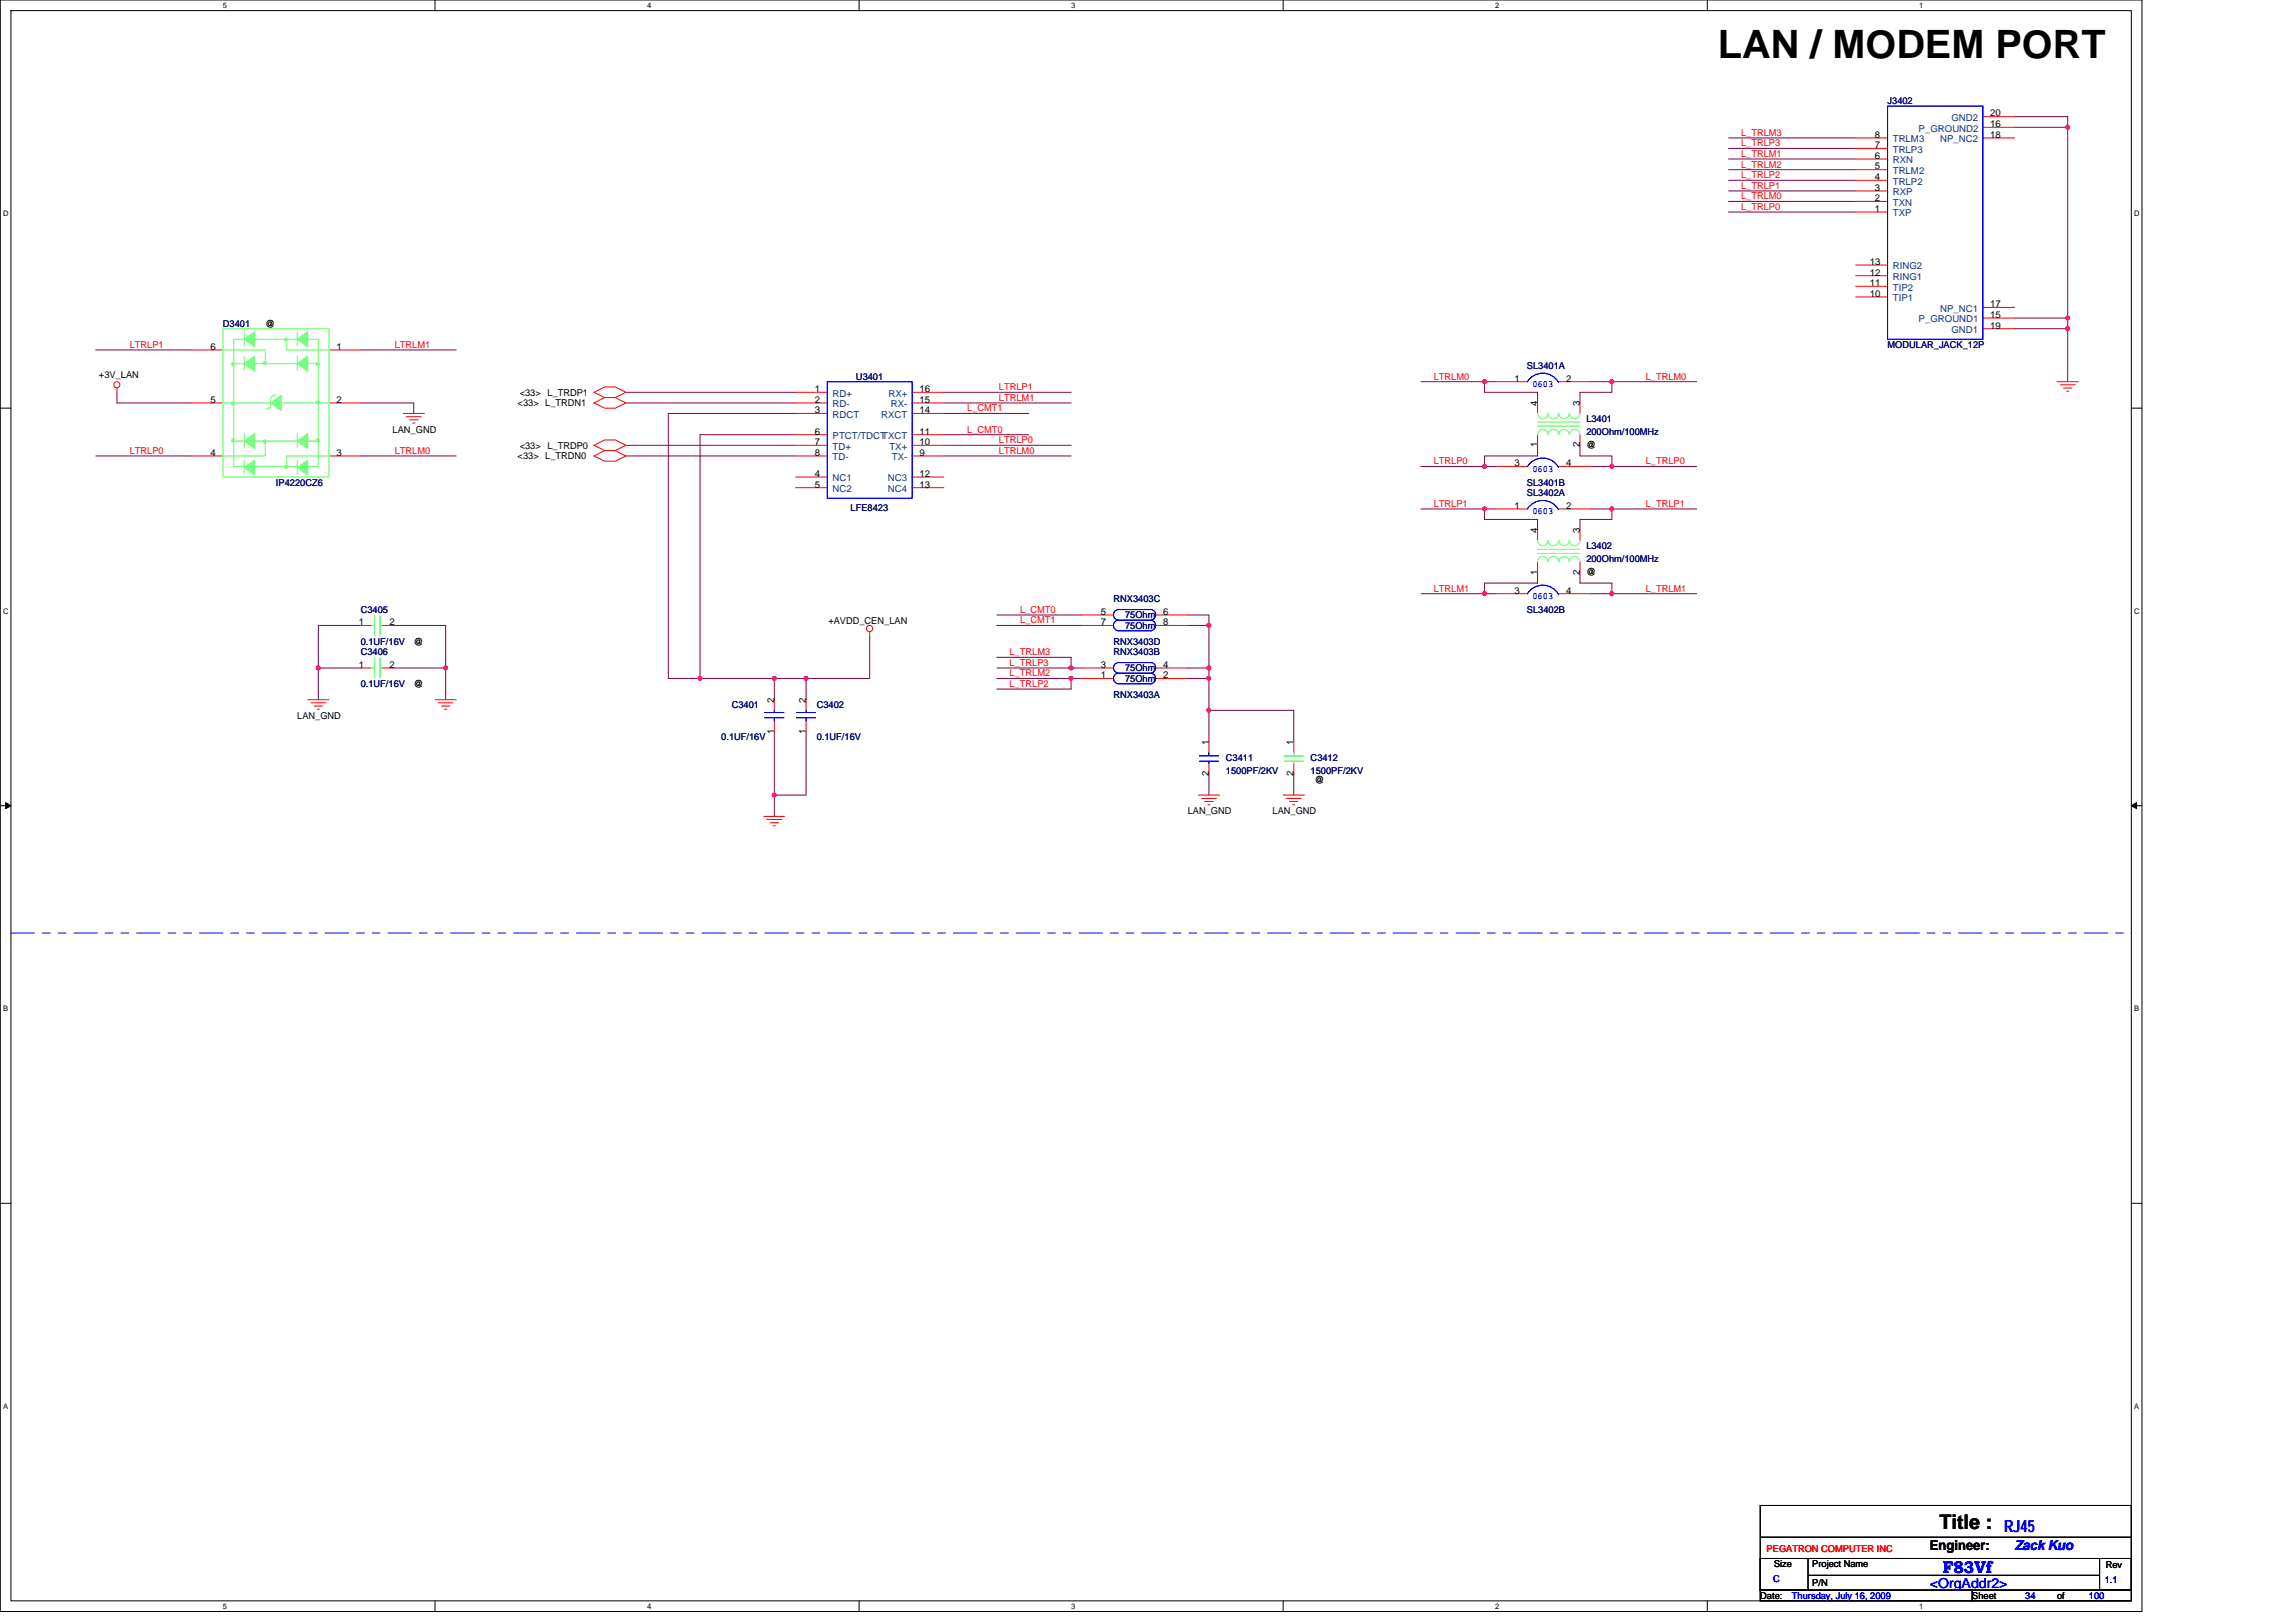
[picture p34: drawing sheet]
<svg xmlns="http://www.w3.org/2000/svg" width="297mm" height="210mm" viewBox="0 0 297 210" stroke-linecap="round" stroke-linejoin="round" font-family="sans-serif">
<defs><g id="words">
<text font-size="5.1" x="222.2" y="7.5">LAN / MODEM PORT</text>
<text font-size="2.6" x="250.9" y="197.9">Title :</text>
<g font-size="2.2" fill="#00f">
<text x="251.3" y="203.5">F83Vf</text>
<text x="259.3" y="198.2">RJ45</text>
</g>
<text font-size="1.8" x="249.7" y="200.5">Engineer:</text>
<g font-size="1.8" fill="#00f">
<text x="260.6" y="200.5">Zack Kuo</text>
<text x="249.7" y="205.4">&lt;OrgAddr2&gt;</text>
</g>
<g font-size="1.2" fill="#f00">
<text x="225.3" y="17.6">L_TRLM3</text>
<text x="225.3" y="20.3">L_TRLM1</text>
<text x="225.3" y="23.1">L_TRLP2</text>
<text x="225.3" y="21.7">L_TRLM2</text>
<text x="225.3" y="18.9">L_TRLP3</text>
<text x="225.3" y="25.8">L_TRLM0</text>
<text x="225.3" y="24.4">L_TRLP1</text>
<text x="225.3" y="27.2">L_TRLP0</text>
<text x="16.8" y="45">LTRLP1</text>
<text x="51.1" y="45">LTRLM1</text>
<text x="125.1" y="53.2">L_CMT1</text>
<text x="129.2" y="50.5">LTRLP1</text>
<text x="129.2" y="51.9">LTRLM1</text>
<text x="185.5" y="49.1">LTRLM0</text>
<text x="212.9" y="49.1">L_TRLM0</text>
<text x="16.8" y="58.7">LTRLP0</text>
<text x="51.1" y="58.7">LTRLM0</text>
<text x="125.1" y="56">L_CMT0</text>
<text x="129.2" y="58.7">LTRLM0</text>
<text x="129.2" y="57.3">LTRLP0</text>
<text x="185.5" y="65.6">LTRLP1</text>
<text x="185.5" y="60.1">LTRLP0</text>
<text x="212.9" y="65.6">L_TRLP1</text>
<text x="212.9" y="60.1">L_TRLP0</text>
<text x="185.5" y="76.5">LTRLM1</text>
<text x="212.9" y="76.5">L_TRLM1</text>
<text x="132" y="79.3">L_CMT0</text>
<text x="132" y="80.6">L_CMT1</text>
<text x="130.6" y="88.9">L_TRLP2</text>
<text x="130.6" y="84.8">L_TRLM3</text>
<text x="130.6" y="86.1">L_TRLP3</text>
<text x="130.6" y="87.5">L_TRLM2</text>
<text x="228.6" y="200.8">PEGATRON COMPUTER INC</text>
</g>
<g font-size="1.2">
<text x="242.6" y="17.8">8</text>
<text x="257.5" y="16.4">16</text>
<text x="257.5" y="15.1">20</text>
<text x="257.5" y="17.8">18</text>
<text x="242.6" y="19.2">7</text>
<text x="242.6" y="20.6">6</text>
<text x="242.6" y="21.9">5</text>
<text x="242.6" y="23.3">4</text>
<text x="242.6" y="24.7">3</text>
<text x="242.6" y="26">2</text>
<text x="242.6" y="27.4">1</text>
<text x="241.9" y="34.3">13</text>
<text x="241.9" y="35.6">12</text>
<text x="241.9" y="38.4">10</text>
<text x="241.9" y="37">11</text>
<text x="257.5" y="41.1">15</text>
<text x="257.5" y="39.8">17</text>
<text x="27.2" y="45.3">6</text>
<text x="34.3" y="42.3">@</text>
<text x="43.5" y="45.3">1</text>
<text x="257.5" y="42.5">19</text>
<text x="12.8" y="48.9">+3V_LAN</text>
<text x="27.2" y="52.1">5</text>
<text x="43.5" y="52.1">2</text>
<text x="67" y="52.6">&lt;33&gt; L_TRDN1</text>
<text x="67.2" y="51.2">&lt;33&gt; L_TRDP1</text>
<text x="105.4" y="50.7">1</text>
<text x="105.4" y="53.5">3</text>
<text x="105.4" y="52.1">2</text>
<text x="119" y="52.1">15</text>
<text x="119" y="50.7">16</text>
<text x="119" y="53.5">14</text>
<text x="195.9" y="49.4">1</text>
<text x="198.9" y="52.5" transform="rotate(-90 198.9 52.5)">4</text>
<text x="202.6" y="49.4">2</text>
<text x="204.4" y="52.5" transform="rotate(-90 204.4 52.5)">3</text>
<text x="27.2" y="59">4</text>
<text x="43.5" y="59">3</text>
<text x="50.8" y="56">LAN_GND</text>
<text x="67" y="59.4">&lt;33&gt; L_TRDN0</text>
<text x="67.2" y="58">&lt;33&gt; L_TRDP0</text>
<text x="105.4" y="56.2">6</text>
<text x="105.4" y="59">8</text>
<text x="105.4" y="57.6">7</text>
<text x="119" y="56.2">11</text>
<text x="119" y="57.6">10</text>
<text x="119" y="59">9</text>
<text x="198.9" y="57.9" transform="rotate(-90 198.9 57.9)">1</text>
<text x="204.4" y="57.9" transform="rotate(-90 204.4 57.9)">2</text>
<text x="205.2" y="57.9">@</text>
<text x="105.4" y="61.7">4</text>
<text x="105.4" y="63.1">5</text>
<text x="119" y="63.1">13</text>
<text x="119" y="61.7">12</text>
<text x="195.9" y="60.3">3</text>
<text x="195.9" y="65.8">1</text>
<text x="202.6" y="60.3">4</text>
<text x="202.6" y="65.8">2</text>
<text x="198.9" y="69" transform="rotate(-90 198.9 69)">4</text>
<text x="204.4" y="69" transform="rotate(-90 204.4 69)">3</text>
<text x="195.9" y="76.8">3</text>
<text x="198.9" y="74.4" transform="rotate(-90 198.9 74.4)">1</text>
<text x="202.6" y="76.8">4</text>
<text x="204.4" y="74.4" transform="rotate(-90 204.4 74.4)">2</text>
<text x="205.2" y="74.4">@</text>
<text x="46.4" y="80.9">1</text>
<text x="50.4" y="80.9">2</text>
<text x="53.5" y="83.4">@</text>
<text x="107.2" y="80.7">+AVDD_CEN_LAN</text>
<text x="142.4" y="79.5">5</text>
<text x="142.4" y="80.9">7</text>
<text x="150.5" y="79.5">6</text>
<text x="150.5" y="80.9">8</text>
<text x="46.4" y="86.4">1</text>
<text x="50.4" y="86.4">2</text>
<text x="53.5" y="88.9">@</text>
<text x="142.4" y="87.8">1</text>
<text x="142.4" y="86.4">3</text>
<text x="150.5" y="87.8">2</text>
<text x="150.5" y="86.4">4</text>
<text x="38.5" y="93">LAN_GND</text>
<text x="100.2" y="94.9" transform="rotate(-90 100.2 94.9)">1</text>
<text x="100.2" y="91" transform="rotate(-90 100.2 91)">2</text>
<text x="104.3" y="94.9" transform="rotate(-90 104.3 94.9)">1</text>
<text x="104.3" y="91" transform="rotate(-90 104.3 91)">2</text>
<text x="156.4" y="100.4" transform="rotate(-90 156.4 100.4)">2</text>
<text x="156.4" y="96.4" transform="rotate(-90 156.4 96.4)">1</text>
<text x="167.4" y="100.4" transform="rotate(-90 167.4 100.4)">2</text>
<text x="167.4" y="96.4" transform="rotate(-90 167.4 96.4)">1</text>
<text x="170.1" y="101.3">@</text>
<text x="153.7" y="105.4">LAN_GND</text>
<text x="164.6" y="105.4">LAN_GND</text>
<text x="229.5" y="202.8">Size</text>
<text x="234.5" y="202.8">Project Name</text>
<text x="272.4" y="202.9">Rev</text>
<text x="227.7" y="206.9">Date:</text>
<text x="234.5" y="205.2">P/N</text>
<text x="255.2" y="206.9">Sheet</text>
<text x="266.1" y="206.9">of</text>
</g>
<g font-size="1.2" fill="#000080">
<text x="244.2" y="13.5">J3402</text>
<text x="28.8" y="42.3">D3401</text>
<text x="197.5" y="47.8">SL3401A</text>
<text x="244.2" y="45">MODULAR_JACK_12P</text>
<text x="110.7" y="49.1">U3401</text>
<text x="205.2" y="54.6">L3401</text>
<text x="205.2" y="56.3">200Ohm/100MHz</text>
<text x="35.7" y="62.8">IP4220CZ6</text>
<text x="197.5" y="62.8">SL3401B</text>
<text x="197.5" y="64.2">SL3402A</text>
<text x="110" y="66.1">LFE8423</text>
<text x="205.2" y="71.1">L3402</text>
<text x="144.1" y="77.9">RNX3403C</text>
<text x="205.2" y="72.7">200Ohm/100MHz</text>
<text x="46.7" y="79.3">C3405</text>
<text x="46.7" y="83.4">0.1UF/16V</text>
<text x="144.1" y="83.4">RNX3403D</text>
<text x="145.6" y="80">75Ohm</text>
<text x="145.6" y="81.4">75Ohm</text>
<text x="197.5" y="79.3">SL3402B</text>
<text x="46.7" y="84.8">C3406</text>
<text x="46.7" y="88.9">0.1UF/16V</text>
<text x="144.1" y="84.8">RNX3403B</text>
<text x="145.6" y="88.2">75Ohm</text>
<text x="145.6" y="86.8">75Ohm</text>
<text x="93.3" y="95.8">0.1UF/16V</text>
<text x="94.7" y="91.7">C3401</text>
<text x="105.7" y="91.7">C3402</text>
<text x="105.7" y="95.8">0.1UF/16V</text>
<text x="144.1" y="90.3">RNX3403A</text>
<text x="158.6" y="98.5">C3411</text>
<text x="158.6" y="100.2">1500PF/2KV</text>
<text x="169.6" y="98.5">C3412</text>
<text x="169.6" y="100.2">1500PF/2KV</text>
</g>
<g font-size="1.2" fill="#004080">
<text x="248.2" y="17">P_GROUND2</text>
<text x="252.5" y="15.7">GND2</text>
<text x="244.9" y="18.4">TRLM3</text>
<text x="244.9" y="19.8">TRLP3</text>
<text x="244.9" y="21.1">RXN</text>
<text x="244.9" y="22.5">TRLM2</text>
<text x="244.9" y="23.9">TRLP2</text>
<text x="251" y="18.4">NP_NC2</text>
<text x="244.9" y="25.3">RXP</text>
<text x="244.9" y="26.6">TXN</text>
<text x="244.9" y="28">TXP</text>
<text x="244.9" y="34.9">RING2</text>
<text x="244.9" y="39">TIP1</text>
<text x="244.9" y="36.2">RING1</text>
<text x="244.9" y="37.6">TIP2</text>
<text x="248.2" y="41.7">P_GROUND1</text>
<text x="251" y="40.3">NP_NC1</text>
<text x="252.5" y="43.1">GND1</text>
<text x="107.7" y="51.3">RD+</text>
<text x="107.7" y="52.7">RD-</text>
<text x="114.9" y="51.3">RX+</text>
<text x="115.2" y="52.7">RX-</text>
<text x="107.7" y="54.1">RDCT</text>
<text x="107.7" y="56.8">PTCT/TDCTTXCT</text>
<text x="107.7" y="59.6">TD-</text>
<text x="107.7" y="58.2">TD+</text>
<text x="114" y="54.1">RXCT</text>
<text x="115.1" y="58.2">TX+</text>
<text x="115.4" y="59.6">TX-</text>
<text x="107.7" y="62.3">NC1</text>
<text x="107.7" y="63.7">NC2</text>
<text x="114.9" y="63.7">NC4</text>
<text x="114.9" y="62.3">NC3</text>
</g>
<g font-size="1.2" fill="#00f">
<text x="198.2" y="50.1">0603</text>
<text x="198.2" y="61">0603</text>
<text x="198.2" y="66.5">0603</text>
<text x="198.2" y="77.5">0603</text>
<text x="229.4" y="204.7">C</text>
<text x="231.8" y="206.9">Thursday, July 16, 2009</text>
<text x="262" y="206.9">34</text>
<text x="270.3" y="206.9">100</text>
<text x="272.3" y="204.8">1.1</text>
</g>
<g font-size="1">
<text x="28.8" y="1">5</text>
<text x="83.7" y="1">4</text>
<text x="138.6" y="1">3</text>
<text x="193.4" y="1">2</text>
<text x="248.3" y="1">1</text>
<text x=".4" y="28">D</text>
<text x="276.1" y="28">D</text>
<text x=".4" y="79.4">C</text>
<text x="276.1" y="79.4">C</text>
<text x=".4" y="130.9">B</text>
<text x="276.1" y="130.9">B</text>
<text x=".4" y="182.3">A</text>
<text x="276.1" y="182.3">A</text>
<text x="28.8" y="208.2">5</text>
<text x="83.7" y="208.2">4</text>
<text x="138.6" y="208.2">3</text>
<text x="193.4" y="208.2">2</text>
<text x="248.3" y="208.2">1</text>
</g>
</g></defs>
<path d="M0 0h277.1v208.5h-277.1zM1.4 1.4h274.3v205.7h-274.3z" fill="none" stroke="#000" stroke-width=".13"/>
<g fill="#fff">
<path d="M28.8 .1h.6v1.1h-.6z"/>
<path d="M28.8 207.3h.6v1.1h-.6z"/>
</g>
<path d="M56.3 0v1.4M56.3 207.1v1.4" fill="none" stroke="#000" stroke-width=".13"/>
<g fill="#fff">
<path d="M83.7 .1h.6v1.1h-.6z"/>
<path d="M83.7 207.3h.6v1.1h-.6z"/>
</g>
<path d="M111.1 0v1.4M111.1 207.1v1.4" fill="none" stroke="#000" stroke-width=".13"/>
<g fill="#fff">
<path d="M138.6 .1h.5v1.1h-.5z"/>
<path d="M138.6 207.3h.5v1.1h-.5z"/>
</g>
<path d="M166 0v1.4M166 207.1v1.4" fill="none" stroke="#000" stroke-width=".13"/>
<g fill="#fff">
<path d="M193.4 .1h.6v1.1h-.6z"/>
<path d="M193.4 207.3h.6v1.1h-.6z"/>
</g>
<path d="M220.9 0v1.4M220.9 207.1v1.4" fill="none" stroke="#000" stroke-width=".13"/>
<g fill="#fff">
<path d="M248.3 .1h.6v1.1h-.6z"/>
<path d="M248.3 207.3h.6v1.1h-.6z"/>
<path d="M.4 27.1h.7v1.1h-.7z"/>
<path d="M276.1 27.1h.7v1.1h-.7z"/>
<path d="M.4 78.5h.7v1.1h-.7z"/>
<path d="M276.1 78.5h.7v1.1h-.7z"/>
</g>
<path d="M0 52.8h1.4M275.7 52.8h1.4" fill="none" stroke="#000" stroke-width=".13"/>
<g fill="#fff">
<path d="M.4 130h.7v1.1h-.7z"/>
<path d="M276.1 130h.7v1.1h-.7z"/>
</g>
<path d="M0 104.2h1.4M275.7 104.2h1.4" fill="none" stroke="#000" stroke-width=".13"/>
<path d="M.7 103.8l.7 .4-.7 .4zM275.7 104.2l.7-.4v.8z" fill="#000" stroke="#000" stroke-width=".13"/>
<g fill="#fff">
<path d="M.4 181.4h.7v1.1h-.7z"/>
<path d="M276.1 181.4h.7v1.1h-.7z"/>
</g>
<path d="M0 155.7h1.4M275.7 155.7h1.4M227.7 194.8h48v10.9h-48zM227.7 198.9h48M227.7 201.6h6.2v4.1h-6.2zM227.7 205.7h27.5v1.4h-27.5zM233.9 203.8h37.7M234 201.6h37.6M255.2 205.7h20.5v1.4h-20.5zM271.6 201.6h4.1v4.1h-4.1z" fill="none" stroke="#000" stroke-width=".13"/>
<g fill="none" stroke="#800040" stroke-width=".13">
<path d="M223.6 19.2h16.5M223.6 17.8h16.5M260.6 15.1h6.9v1.4M260.6 16.5h6.9M267.5 16.5v24.6M223.6 20.6h16.5M223.6 26.1h16.5M223.6 24.7h16.5M223.6 23.3h16.5M223.6 27.4h16.5M223.6 21.9h16.5M12.4 45.3h12.3"/>
<path d="M12.4 59h12.3M15.1 50.8v1.3h9.6M46.7 59h12.3M46.7 45.3h12.3M46.7 52.1h6.8v1.4M81 59h21.9M81 57.6h21.9M81 50.8h21.9M81 52.1h21.9M102.9 53.5h-16.4v34.3h4.1M102.9 56.2h-12.3v31.6M122.1 53.5h11"/>
<path d="M122.1 56.2h11M122.1 59h16.5M122.1 57.6h16.5M122.1 50.8h16.5M122.1 52.1h16.5M183.8 49.4h8.3M192.1 49.4v1.4h6.8v1.3M192.1 49.4h1.3M198.9 57.6v1.4h-6.8v1.3M204.4 57.6v1.4h4.1v1.3M205.8 49.4h2.7M208.5 49.4v1.4h-4.1v1.3"/>
<path d="M208.5 49.4h11M260.6 41.1h6.9M260.6 42.5h6.9M267.5 41.1v1.4M267.5 42.5v6.9M129 79.6h11M153.7 79.6h2.7v1.3M183.8 60.3h8.3M183.8 76.8h8.3M183.8 65.8h8.3M192.1 65.8h1.3M192.1 65.8v1.4h6.8v1.4"/>
<path d="M192.1 60.3h1.3M192.1 76.8h1.3M198.9 74.1v1.3h-6.8v1.4M204.4 74.1v1.3h4.1v1.4M205.8 65.8h2.7M205.8 76.8h2.7M205.8 60.3h2.7M208.5 76.8h11M208.5 60.3h11M208.5 65.8v1.4h-4.1v1.4M208.5 65.8h11M41.2 86.4v4.1"/>
<path d="M46.7 80.9h-5.5v5.5h5.5M50.8 80.9h6.9v5.5M50.8 86.4h6.9M57.7 86.4v4.1M90.6 87.8h9.6M100.2 94.6v8.3M100.2 87.8v2.7M100.2 87.8h4.1M104.3 94.6v8.3h-4.1M104.3 87.8v2.7M112.5 82.3v5.5h-8.2M129 80.9h11"/>
<path d="M129 85h9.6v1.4M129 86.4h9.6M129 87.8h9.6M138.6 87.8h1.4M138.6 86.4h1.4M138.6 87.8v1.4h-9.6M153.7 80.9h2.7M153.7 86.4h2.7M153.7 87.8h2.7M156.4 91.9v4.1M156.4 87.8v4.1M156.4 80.9v5.5"/>
<path d="M156.4 86.4v1.4M156.4 91.9h11v4.1M100.2 102.9v2.7M156.4 100.1v2.8M167.4 100.1v2.8"/>
</g>
<g fill="#f0f" stroke="#f0f" stroke-width=".13">
<circle cx="267.5" cy="16.5" r=".27"/>
<circle cx="267.5" cy="41.1" r=".27"/>
<circle cx="267.5" cy="42.5" r=".27"/>
<circle cx="90.6" cy="87.8" r=".27"/>
<circle cx="192" cy="49.4" r=".27"/>
<circle cx="192" cy="60.3" r=".27"/>
<circle cx="192" cy="65.8" r=".27"/>
<circle cx="192" cy="76.8" r=".27"/>
<circle cx="208.5" cy="65.8" r=".27"/>
<circle cx="100.2" cy="102.9" r=".27"/>
<circle cx="208.5" cy="76.8" r=".27"/>
<circle cx="208.5" cy="60.3" r=".27"/>
<circle cx="156.4" cy="91.9" r=".27"/>
<circle cx="208.5" cy="49.4" r=".27"/>
<circle cx="41.2" cy="86.4" r=".27"/>
<circle cx="57.6" cy="86.4" r=".27"/>
<circle cx="104.3" cy="87.8" r=".27"/>
<circle cx="100.2" cy="87.8" r=".27"/>
<circle cx="138.6" cy="87.8" r=".27"/>
<circle cx="138.6" cy="86.4" r=".27"/>
<circle cx="156.4" cy="80.9" r=".27"/>
<circle cx="156.4" cy="86.4" r=".27"/>
<circle cx="156.4" cy="87.8" r=".27"/>
</g>
<g fill="none" stroke="#f00" stroke-width=".13">
<path d="M240.1 17.8h4.1M240.1 19.2h4.1M256.5 17.8h4.1M256.5 16.5h4.1M256.5 15.1h4.1M240.1 20.6h4.1M240.1 21.9h4.1M240.1 23.3h4.1M240.1 24.7h4.1M240.1 26.1h4.1M240.1 27.4h4.1M240.1 34.3h4.1"/>
<path d="M240.1 38.4h4.1M240.1 35.7h4.1M240.1 37h4.1M256.5 39.8h4.1M15.1 50.2v.6M24.7 45.3h4.1M24.7 52.1h4.1M24.7 59h4.1M42.6 45.3h4.1M42.6 52.1h4.1M42.6 59h4.1M52.2 53.5h2.7"/>
<path d="M52.6 53.9h1.9M53 54.3h1.1M53.4 54.7h.3M76.9 59l1.3-.7h1.4l1.4 .7-1.4 .7h-1.4zM76.9 57.6l1.3-.7h1.4l1.4 .7-1.4 .7h-1.4zM76.9 52.1l1.3-.7h1.4l1.4 .7-1.4 .7h-1.4zM76.9 50.8l1.3-.7h1.4l1.4 .7-1.4 .6h-1.4zM102.9 52.1h4.1M102.9 59h4.1M102.9 50.8h4.1M102.9 53.5h4.1M102.9 56.2h4.1"/>
<path d="M102.9 57.6h4.1M118 52.1h4.1M118 59h4.1M118 50.8h4.1M118 53.5h4.1M118 56.2h4.1M118 57.6h4.1M193.4 49.4h4.1M198.9 52.1v1.4M198.9 56.2v1.4M201.7 49.4h4.1M204.4 52.1v1.4"/>
<path d="M204.4 56.2v1.4M256.5 41.1h4.1M256.5 42.5h4.1M266.1 49.4h2.8M266.5 49.8h2M267 50.2h1.1M267.4 50.6h.2M102.9 61.7h4.1M102.9 63.1h4.1M118 61.7h4.1M118 63.1h4.1M140 79.6h4.1"/>
<path d="M149.5 79.6h4.2M193.4 76.8h4.1M193.4 60.3h4.1M193.4 65.8h4.1M198.9 68.6v1.4M198.9 72.7v1.4M201.7 76.8h4.1M201.7 60.3h4.1M201.7 65.8h4.1M204.4 68.6v1.4M204.4 72.7v1.4M39.8 90.5h2.8"/>
<path d="M40.2 90.9h2M40.6 91.4h1.1M41.1 91.8h.2M46.7 80.9h1.3M46.7 86.4h1.3M49.4 80.9h1.4M49.4 86.4h1.4M56.3 90.5h2.7M56.7 90.9h1.9M57.1 91.4h1.1M57.5 91.8h.3M100.2 90.5v1.4"/>
<path d="M100.2 93.3v1.3M104.3 90.5v1.4M104.3 93.3v1.3M112.5 81.7v.6M140 80.9h4.1M140 87.8h4.1M140 86.4h4.1M149.5 80.9h4.2M149.5 87.8h4.2M149.5 86.4h4.2M156.4 96v1.4M156.4 98.8v1.3"/>
<path d="M167.4 96v1.4M167.4 98.8v1.3M98.8 105.6h2.7M99.2 106h1.9M99.6 106.4h1.1M100 106.8h.3M155 102.9h2.8M155.4 103.3h2M155.8 103.7h1.1M156.3 104.1h.2M166 102.9h2.8M166.4 103.3h1.9"/>
<path d="M166.8 103.7h1.1M167.2 104.1h.3"/>
<circle cx="15.1" cy="49.8" r=".4"/>
<circle cx="112.5" cy="81.3" r=".4"/>
</g>
<path d="M1.4 120.7h274.3M275.7 120.7h.1" fill="none" stroke="#00f" stroke-width=".13" stroke-dasharray="3 1 1 1 1 1"/>
<g fill="none" stroke="#00f" stroke-width=".13">
<path d="M244.2 13.7h12.3v30.2h-12.3zM107 49.4h11v15.1h-11zM197.6 49.4a2.34 2.34 0 0 1 4 .1M144.6 78.9a.67 .67 0 0 0-.5 .7 .67 .67 0 0 0 .5 .6M144.6 78.9h4.4a.68 .68 0 0 1 .5 .6 .68 .68 0 0 1-.5 .7M197.6 76.8a2.34 2.34 0 0 1 4 .1M197.6 65.9a2.34 2.34 0 0 1 4 .1M197.6 60.4a2.33 2.33 0 0 1 4 .1M98.9 92.9h2.5M98.9 92.2h2.5M100.2 92.9v.4M100.2 91.9v.3"/>
<path d="M103.1 92.9h2.4M103.1 92.2h2.4M104.3 92.9v.4M104.3 91.9v.3M144.6 80.2a.69 .69 0 0 0-.5 .7 .69 .69 0 0 0 .5 .7M144.6 87.1a.69 .69 0 0 0-.5 .7 .69 .69 0 0 0 .5 .6M144.6 85.7a.67 .67 0 0 0-.5 .7 .67 .67 0 0 0 .5 .7M144.6 80.2h4.4a.68 .68 0 0 1 .5 .7 .68 .68 0 0 1-.5 .7M144.6 81.6h4.4M144.6 87.1h4.4a.68 .68 0 0 1 .5 .7 .68 .68 0 0 1-.5 .6M144.6 88.5h4.4M144.6 85.7h4.4a.68 .68 0 0 1 .5 .7 .68 .68 0 0 1-.5 .7"/>
<path d="M155.2 97.8h2.4M155.2 98.5h2.4M156.4 97.4v.4M156.4 98.5v.3"/>
</g>
<path d="M48.5 79.7v2.5M49.1 79.7v2.5M48 80.9h.5M48 86.4h.5M48.5 85.2v2.5M49.1 80.9h.3M49.1 85.2v2.5M49.1 86.4h.3M166.1 97.8h2.5M166.1 98.5h2.5M167.4 97.4v.4M167.4 98.5v.3" fill="none" stroke="#00ff80" stroke-width=".13"/>
<g fill="none" stroke="#80ff80" stroke-width=".13">
<path d="M28.8 42.5h13.8v19.2h-13.8zM28.8 52.1h13.8M29 45.3h5.3v1.8M30.2 43.9h11v16.4h-11zM30.2 57.1h11M30.2 47.1h11M31.6 42.9v1.8M31.6 46.1v1.8M31.6 56.1v1.8M31.6 59.5v1.8M34.3 57.1v1.9h-5.5M35.6 51l-.6 .4v1.3l-.5 .2"/>
<path d="M37.1 43.9v1.4h5.5M38.5 42.9v1.8M38.5 46.1v1.8M38.5 56.1v1.8M38.5 59.5v1.8M42.6 59h-5.5v1.3M198.9 53.5a.68 .68 0 0 0 .7 .7 .68 .68 0 0 0 .7-.7M198.9 54.6h5.5M198.9 56.2a.68 .68 0 0 1 .7-.6 .68 .68 0 0 1 .7 .6M198.9 55.1h5.5M200.3 53.5a.68 .68 0 0 0 .7 .7 .68 .68 0 0 0 .7-.7 .69 .69 0 0 0 .6 .7 .69 .69 0 0 0 .7-.7M200.3 56.2a.68 .68 0 0 1 .7-.6 .68 .68 0 0 1 .7 .6 .69 .69 0 0 1 .6-.6 .69 .69 0 0 1 .7 .6"/>
<path d="M203 56.2a.67 .67 0 0 1 .7-.6 .67 .67 0 0 1 .7 .6M203 53.5a.67 .67 0 0 0 .7 .7 .67 .67 0 0 0 .7-.7M198.9 69.9a.68 .68 0 0 0 .7 .7 .68 .68 0 0 0 .7-.7M198.9 71.1h5.5M198.9 71.6h5.5M200.3 72.7a.68 .68 0 0 0-.7-.7 .68 .68 0 0 0-.7 .7M200.3 69.9a.68 .68 0 0 0 .7 .7 .68 .68 0 0 0 .7-.7 .69 .69 0 0 0 .6 .7 .69 .69 0 0 0 .7-.7M203 72.7a.69 .69 0 0 0-.7-.7 .69 .69 0 0 0-.6 .7 .68 .68 0 0 0-.7-.7 .68 .68 0 0 0-.7 .7M203 69.9a.67 .67 0 0 0 .7 .7 .67 .67 0 0 0 .7-.7M204.4 72.7a.67 .67 0 0 0-.7-.7 .67 .67 0 0 0-.7 .7"/>
</g>
<g fill="#80ff80" stroke="#80ff80" stroke-width=".13">
<path d="M31.6 43.9l1.4-1v2z" fill-rule="evenodd"/>
<path d="M38.5 43.9l1.3-1v2z" fill-rule="evenodd"/>
<path d="M35 52.1l1.4-.9v1.9z" fill-rule="evenodd"/>
<path d="M31.6 47.1l1.4-1v1.9z" fill-rule="evenodd"/>
<path d="M38.5 47.1l1.3-1v1.9z" fill-rule="evenodd"/>
<path d="M38.5 57.1l1.3-1v1.9z" fill-rule="evenodd"/>
<path d="M31.6 57.1l1.4-1v1.9z" fill-rule="evenodd"/>
<path d="M38.5 60.5l1.3-1v1.9z" fill-rule="evenodd"/>
<path d="M31.6 60.5l1.4-1v1.9z" fill-rule="evenodd"/>
<path d="M34.1 46.8h.3l.1 .2-.1 .1h-.3z" fill-rule="evenodd"/>
<path d="M30 47h.3v.2l-.2 .1-.1-.1z" fill-rule="evenodd"/>
<path d="M36.9 43.8h.2v.3l-.1 .1-.1-.1z" fill-rule="evenodd"/>
<path d="M41 51.9h.2l.1 .1-.1 .2h-.2z" fill-rule="evenodd"/>
<path d="M30 52h.3v.3l-.2 .1-.1-.1z" fill-rule="evenodd"/>
<path d="M41 56.8h.2l.1 .2-.1 .1h-.2z" fill-rule="evenodd"/>
<path d="M31.6 43.9l1.4-1v2z" fill-rule="evenodd"/>
<path d="M38.5 43.9l1.3-1v2z" fill-rule="evenodd"/>
<path d="M35 52.1l1.4-.9v1.9z" fill-rule="evenodd"/>
<path d="M31.6 47.1l1.4-1v1.9z" fill-rule="evenodd"/>
<path d="M38.5 47.1l1.3-1v1.9z" fill-rule="evenodd"/>
<path d="M38.5 57.1l1.3-1v1.9z" fill-rule="evenodd"/>
<path d="M31.6 57.1l1.4-1v1.9z" fill-rule="evenodd"/>
<path d="M38.5 60.5l1.3-1v1.9z" fill-rule="evenodd"/>
<path d="M31.6 60.5l1.4-1v1.9z" fill-rule="evenodd"/>
<path d="M34.1 46.8h.3l.1 .2-.1 .1h-.3z" fill-rule="evenodd"/>
<path d="M30 47h.3v.2l-.2 .1-.1-.1z" fill-rule="evenodd"/>
<path d="M36.9 43.8h.2v.3l-.1 .1-.1-.1z" fill-rule="evenodd"/>
<path d="M41 51.9h.2l.1 .1-.1 .2h-.2z" fill-rule="evenodd"/>
<path d="M30 52h.3v.3l-.2 .1-.1-.1z" fill-rule="evenodd"/>
<path d="M41 56.8h.2l.1 .2-.1 .1h-.2z" fill-rule="evenodd"/>
<circle cx="41.1" cy="47.1" r=".2"/>
<circle cx="34.3" cy="57.1" r=".2"/>
<circle cx="30.1" cy="57" r=".19"/>
<circle cx="37" cy="60.4" r=".19"/>
</g>
<use href="#words"/>
</svg>
